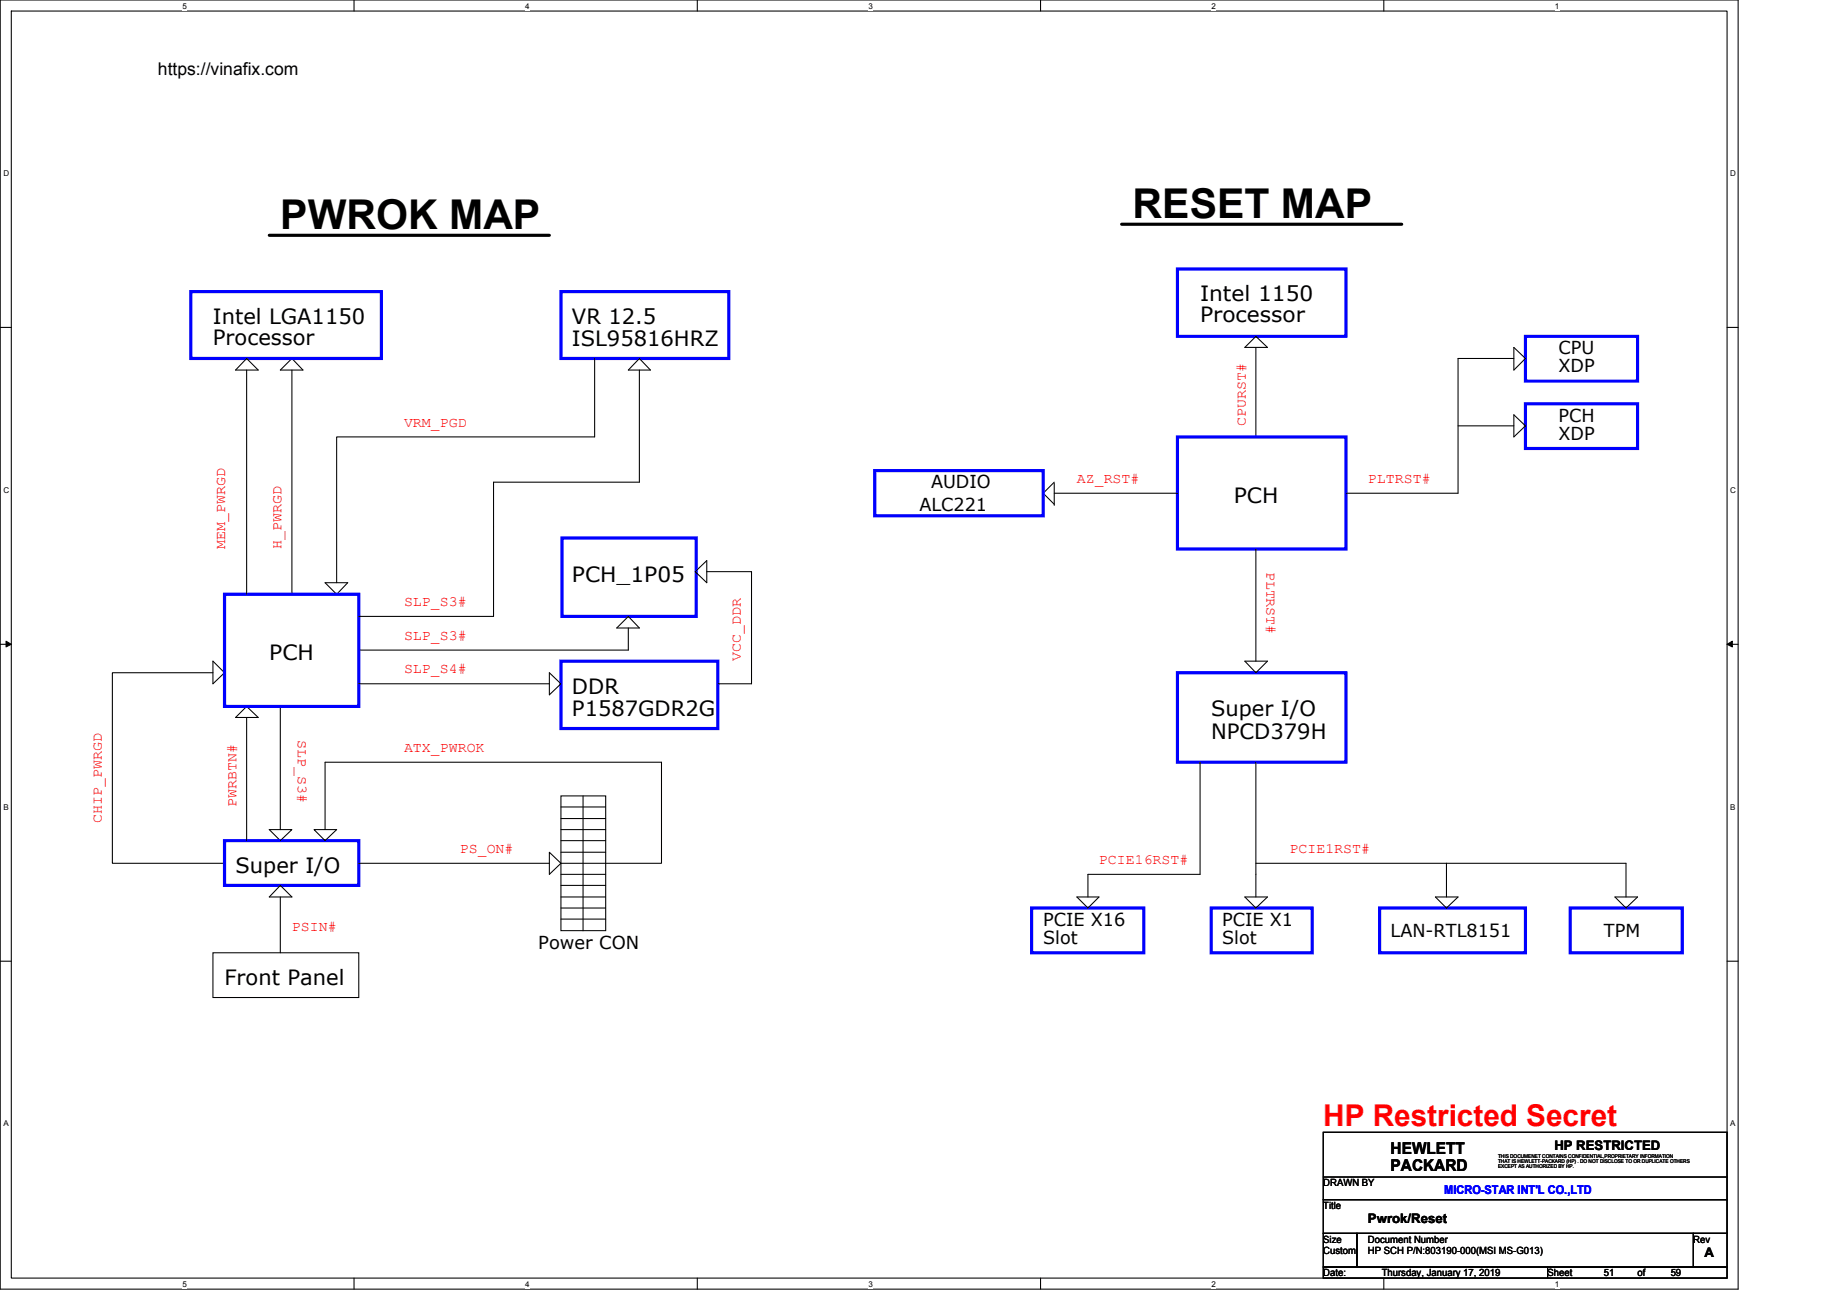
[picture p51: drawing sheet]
<svg xmlns="http://www.w3.org/2000/svg" width="297mm" height="210mm" viewBox="0 0 297 210" stroke-linecap="round" stroke-linejoin="round" font-family="sans-serif">
<defs><g id="words">
<g font-size="6.6">
<text x="182.2" y="35.1">RESET MAP</text>
<text x="45.1" y="36.8">PWROK MAP</text>
</g>
<text font-size="4.8" fill="#f00" x="212.8" y="181.2">HP Restricted Secret</text>
<g font-size="3.4">
<text x="34.2" y="52.1">Intel LGA1150</text>
<text x="92" y="52.1">VR 12.5</text>
<text x="193" y="48.4">Intel 1150</text>
<text x="193" y="51.8">Processor</text>
<text x="34.2" y="55.5">Processor</text>
<text x="92" y="55.6">ISL95816HRZ</text>
<text x="198.4" y="80.9">PCH</text>
<text x="92" y="93.6">PCH_1P05</text>
<text x="43.3" y="106.2">PCH</text>
<text x="92" y="111.6">DDR</text>
<text x="92" y="115.1">P1587GDR2G</text>
<text x="194.8" y="115.1">Super I/O</text>
<text x="194.8" y="118.8">NPCD379H</text>
<text x="37.9" y="140.5">Super I/O</text>
<text x="36.1" y="158.5">Front Panel</text>
</g>
<g font-size="2.9">
<text x="250.7" y="57">CPU</text>
<text x="250.7" y="59.9">XDP</text>
<text x="250.7" y="67.8">PCH</text>
<text x="250.7" y="70.7">XDP</text>
<text x="147.9" y="82.2">ALC221</text>
<text x="149.7" y="78.6">AUDIO</text>
<text x="167.8" y="148.9">PCIE X16</text>
<text x="196.6" y="148.9">PCIE X1</text>
<text x="86.6" y="152.6">Power CON</text>
<text x="167.8" y="151.8">Slot</text>
<text x="196.6" y="151.8">Slot</text>
<text x="223.6" y="150.7">LAN-RTL8151</text>
<text x="257.9" y="150.7">TPM</text>
</g>
<text font-size="2.8" x="25.4" y="12.1">https://vinafix.com</text>
<g font-size="2.6">
<text x="223.6" y="185.7">HEWLETT</text>
<text x="223.6" y="188.4">PACKARD</text>
</g>
<g font-size="2.3" fill="#f00">
<text x="65" y="68.7">VRM_PGD</text>
<text x="200.4" y="68.5" transform="rotate(-90 200.4 68.5)">CPURST#</text>
<text x="173.2" y="77.6">AZ_RST#</text>
<text x="220" y="77.6">PLTRST#</text>
<text x="36.2" y="88.3" transform="rotate(-90 36.2 88.3)">MEM_PWRGD</text>
<text x="45.3" y="88.3" transform="rotate(-90 45.3 88.3)">H_PWRGD</text>
<text x="203.7" y="91.9" transform="rotate(90 203.7 91.9)">PLTRST#</text>
<text x="65" y="97.5">SLP_S3#</text>
<text x="65" y="103">SLP_S3#</text>
<text x="119.2" y="106.3" transform="rotate(-90 119.2 106.3)">VCC_DDR</text>
<text x="65" y="108.3">SLP_S4#</text>
<text x="47.9" y="119" transform="rotate(90 47.9 119)">SLP_S3#</text>
<text x="65" y="121">ATX_PWROK</text>
<text x="38.1" y="129.8" transform="rotate(-90 38.1 129.8)">PWRBTN#</text>
<text x="16.4" y="132.3" transform="rotate(-90 16.4 132.3)">CHIP_PWRGD</text>
<text x="74" y="137.2">PS_ON#</text>
<text x="207.4" y="137.2">PCIE1RST#</text>
<text x="176.7" y="139">PCIE16RST#</text>
<text x="46.9" y="149.8">PSIN#</text>
</g>
<g font-size="2.1">
<text x="250" y="184.9">HP RESTRICTED</text>
<text x="220" y="196.8">Pwrok/Reset</text>
<text x="274.1" y="202.2">A</text>
</g>
<text font-size="1.9" fill="#00f" x="232.3" y="192.1">MICRO-STAR INT'L CO.,LTD</text>
<g font-size="1.6">
<text x="212.8" y="190.8">DRAWN BY</text>
<text x="212.8" y="194.5">Title</text>
<text x="212.8" y="199.9">Size</text>
<text x="212.8" y="201.7">Custom</text>
<text x="220" y="199.9">Document Number</text>
<text x="220" y="201.7">HP SCH P/N:803190-000(MSI MS-G013)</text>
<text x="272.3" y="199.9">Rev</text>
<text x="212.8" y="205.3">Date:</text>
<text x="222.2" y="205.3">Thursday, January 17, 2019</text>
<text x="248.9" y="205.3">Sheet</text>
<text x="257.9" y="205.3">51</text>
<text x="263.4" y="205.3">of</text>
<text x="268.7" y="205.3">59</text>
</g>
<g font-size="1.3">
<text x="29.3" y="1.4">5</text>
<text x="84.5" y="1.4">4</text>
<text x="139.7" y="1.4">3</text>
<text x="194.9" y="1.4">2</text>
<text x="250.1" y="1.4">1</text>
<text x=".5" y="28.4">D</text>
<text x="278.3" y="28.4">D</text>
<text x=".5" y="79.2">C</text>
<text x="278.3" y="79.2">C</text>
<text x=".5" y="130.2">B</text>
<text x="278.3" y="130.2">B</text>
<text x=".5" y="181.2">A</text>
<text x="278.3" y="181.2">A</text>
<text x="29.3" y="207">5</text>
<text x="84.5" y="207">4</text>
<text x="139.7" y="207">3</text>
<text x="194.9" y="207">2</text>
<text x="250.1" y="207">1</text>
</g>
<g font-size=".8">
<text x="240.9" y="186.2">THIS DOCUMENET CONTAINS CONFIDENTIAL,PROPRIETARY INFORMATION</text>
<text x="240.9" y="187">THAT IS HEWLETT-PACKARD (HP) . DO NOT DISCLOSE TO OR DUPLICATE OTHERS</text>
<text x="240.9" y="187.9">EXCEPT AS AUTHORIZED BY HP.</text>
</g>
</g></defs>
<path d="M0 0h279.5v207.4h-279.5zM1.8 1.8h276v203.8h-276z" fill="none" stroke="#000" stroke-width=".17"/>
<g fill="#fff">
<path d="M29.3 .3h.7v1.4h-.7z"/>
<path d="M29.3 205.8h.7v1.5h-.7z"/>
</g>
<path d="M56.9 0v1.8M56.9 205.6v1.8" fill="none" stroke="#000" stroke-width=".17"/>
<g fill="#fff">
<path d="M84.5 .3h.6v1.4h-.6z"/>
<path d="M84.5 205.8h.6v1.5h-.6z"/>
</g>
<path d="M112.1 0v1.8M112.1 205.6v1.8" fill="none" stroke="#000" stroke-width=".17"/>
<g fill="#fff">
<path d="M139.7 .3h.6v1.4h-.6z"/>
<path d="M139.7 205.8h.6v1.5h-.6z"/>
</g>
<path d="M167.3 0v1.8M167.3 205.6v1.8" fill="none" stroke="#000" stroke-width=".17"/>
<g fill="#fff">
<path d="M194.9 .3h.6v1.4h-.6z"/>
<path d="M194.9 205.8h.6v1.5h-.6z"/>
</g>
<path d="M222.5 0v1.8M222.5 205.6v1.8" fill="none" stroke="#000" stroke-width=".17"/>
<g fill="#fff">
<path d="M250.1 .3h.6v1.4h-.6z"/>
<path d="M250.1 205.8h.6v1.5h-.6z"/>
<path d="M.5 27.2h1v1.4h-1z"/>
<path d="M278.3 27.2h.9v1.4h-.9z"/>
<path d="M.5 78.1h1v1.4h-1z"/>
<path d="M278.3 78.1h.9v1.4h-.9z"/>
</g>
<path d="M0 52.7h1.8M277.8 52.7h1.7" fill="none" stroke="#000" stroke-width=".17"/>
<g fill="#fff">
<path d="M.5 129h.9v1.5h-.9z"/>
<path d="M278.3 129h.8v1.5h-.8z"/>
</g>
<path d="M0 103.6h1.8M277.8 103.6h1.7" fill="none" stroke="#000" stroke-width=".17"/>
<path d="M1 103.1l.8 .5-.8 .5zM277.8 103.6l.8-.5v1z" fill="#000"/>
<path d="M1 103.1l.8 .5-.8 .5zM277.8 103.6l.8-.5v1z" fill="none" stroke="#000" stroke-width=".16"/>
<g fill="#fff">
<path d="M.5 180h.8v1.4h-.8z"/>
<path d="M278.3 180h.7v1.4h-.7z"/>
</g>
<g fill="none" stroke="#000" stroke-width=".17">
<path d="M39.7 57.7l1.8 1.8h-3.6zM39.7 59.5v36.1M46.9 57.7l1.8 1.8h-3.6zM46.9 59.5v36.1M95.6 57.7v12.6h-41.5v23.4M102.8 57.7l1.8 1.8h-3.6zM102.8 59.5v18.1h-23.4v21.5h-21.7M200.2 55.9l1.8-1.8 1.8 1.8zM202 55.9v14.4M243.5 55.9l1.8 1.8-1.8 1.8zM243.5 57.7h-9v21.6h-18M169.5 79.3h19.9"/>
<path d="M169.5 77.7v3.6M169.5 77.6l-1.7 1.7 1.7 1.8M234.5 68.5h9M243.5 66.7l1.8 1.8-1.8 1.8zM52.3 93.7h3.6l-1.8 1.9zM111.8 92l1.9-1.8v3.5zM113.7 92h7.2v18h-5.5M202 88.3v18M34.2 106.3l1.9 1.9-1.9 1.8zM34.2 108.2h-16.1v30.7h18M37.9 115.4l1.8-1.8 1.8 1.8zM39.7 115.4v19.8"/>
<path d="M45.1 113.6v19.8M57.7 110h30.6M88.3 108.2l1.9 1.8-1.9 1.8zM99.2 101l1.8-1.9 1.8 1.9zM101 101v3.6h-43.3M200.2 106.3h3.6l-1.8 1.9zM43.3 133.4h3.6l-1.8 1.8zM50.5 133.4h3.6l-1.8 1.8zM52.3 133.4v-10.8h54.1v16.3h-16.2M57.7 138.9h30.6M88.3 137.1l1.9 1.8-1.9 1.7zM90.2 128h7.2v21.7h-7.2z"/>
<path d="M90.2 137.1h7.2M90.2 131.7h7.2M90.2 129.8h7.2M90.2 135.2h7.2M90.2 133.4h7.2M93.8 128v21.7M193 122.6v18h-18v3.7M202 138.9h30.6M202 122.6v21.7M232.6 138.9v5.4M232.6 138.9h28.9v5.4M0 154.6h1.8"/>
<path d="M34.2 153.3h23.5v7.1h-23.5zM45.1 142.4l1.8 1.9h-3.6zM45.1 144.3v9M90.2 140.6h7.2M90.2 142.4h7.2M90.2 144.3h7.2M90.2 147.8h7.2M90.2 146.1h7.2M173.2 144.3h3.5l-1.7 1.8zM200.2 144.3h3.6l-1.8 1.8zM230.8 144.3h3.7l-1.9 1.8zM259.7 144.3h3.7l-1.9 1.8z"/>
<path d="M277.8 154.6h1.7M212.8 182.1h65v10.9h-65zM212.8 193h65v5.4h-65zM212.8 198.4h5.4v5.4h-5.4zM212.8 189.3h65M218.2 198.4h54.1v5.4h-54.1zM272.3 198.4h5.5v5.4h-5.5zM212.8 203.8h36.1v1.8h-36.1zM248.9 203.8h28.9v1.8h-28.9z"/>
</g>
<g fill="none" stroke="#00f" stroke-width=".51">
<path d="M30.7 46.9h30.6v10.8h-30.6zM90.2 46.9h27v10.8h-27zM189.4 43.3h27.1v10.8h-27.1zM245.3 54.1h18.1v7.2h-18.1zM140.7 75.7h27.1v7.3h-27.1zM189.4 70.3h27.1v18h-27.1zM245.3 64.9h18.1v7.2h-18.1zM36.1 95.6h21.6v18h-21.6zM90.4 86.5h21.6v12.6h-21.6zM90.2 106.3h25.2v10.9h-25.2zM189.4 108.2h27.1v14.4h-27.1zM36.1 135.2h21.6v7.2h-21.6z"/>
<path d="M165.9 146.1h18v7.2h-18zM194.8 146.1h16.2v7.2h-16.2zM221.9 146.1h23.4v7.2h-23.4zM252.5 146.1h18.1v7.2h-18.1z"/>
</g>
<path d="M43.3 37.8h45M180.4 36.1h45" fill="none" stroke="#000" stroke-width=".51"/>
<use href="#words"/>
</svg>
